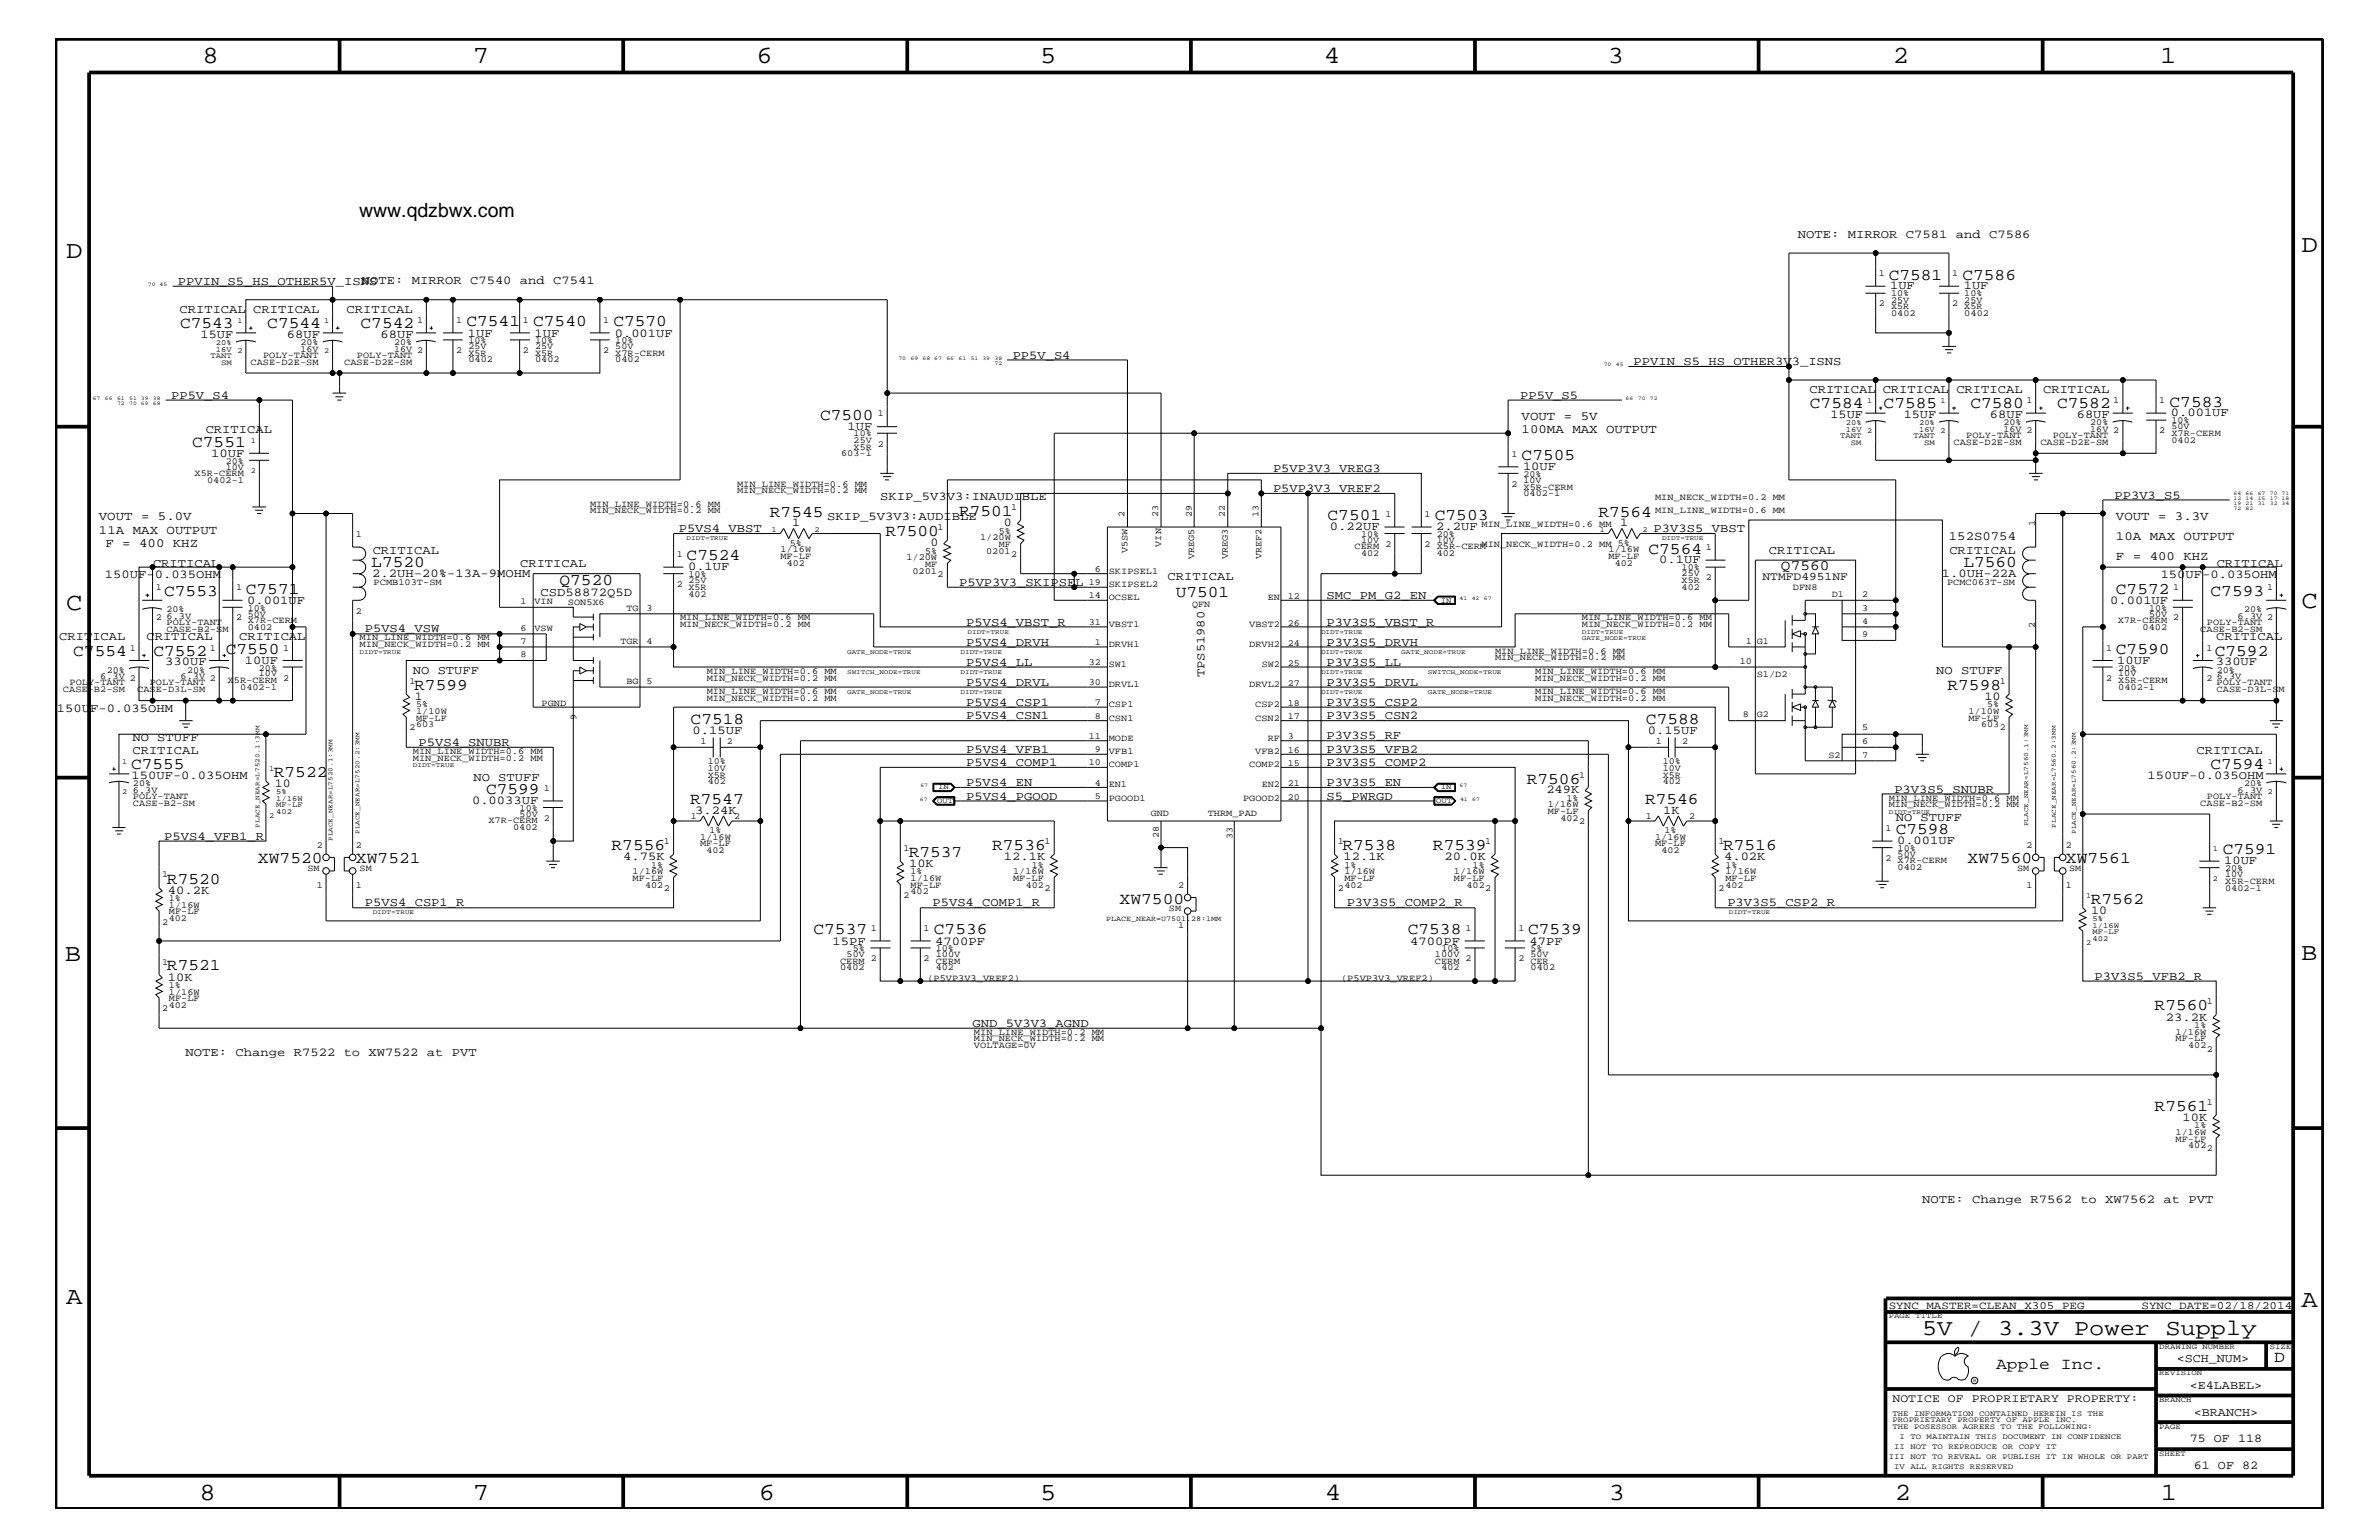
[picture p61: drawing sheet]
<svg xmlns="http://www.w3.org/2000/svg" width="432mm" height="279mm" viewBox="0 0 432 279" stroke-linecap="round" stroke-linejoin="round" font-family="sans-serif">
<defs><g id="words">
<g font-size="4.5">
<text x="36.7" y="11.5">8</text>
<text x="85.8" y="11.5">7</text>
<text x="137.3" y="11.5">6</text>
<text x="188.8" y="11.5">5</text>
<text x="240.3" y="11.5">4</text>
<text x="291.8" y="11.5">3</text>
<text x="343.6" y="11.5">2</text>
<text x="392.1" y="11.5">1</text>
<text x="12" y="46.8">D</text>
<text x="417.7" y="45.7">D</text>
<text x="12" y="110.6">C</text>
<text x="417.7" y="110.3">C</text>
<text x="11.8" y="174.3">B</text>
<text x="417.7" y="174.2">B</text>
<text x="12" y="236.7">A</text>
<text x="417.7" y="237.1">A</text>
<text x="36.2" y="272.1">8</text>
<text x="85.8" y="272.1">7</text>
<text x="137.8" y="272.1">6</text>
<text x="188.8" y="272.1">5</text>
<text x="240.5" y="272.1">4</text>
<text x="292" y="272.1">3</text>
<text x="343.9" y="272.1">2</text>
<text x="392.2" y="272.1">1</text>
</g>
<text font-size="4.1" x="348.9" y="242.3">5V / 3.3V Power Supply</text>
<text font-size="3.5" x="65.2" y="39.3">www.qdzbwx.com</text>
<g font-size="3">
<text x="342.8" y="50.7">C7581</text>
<text x="356.2" y="50.7">C7586</text>
<text x="32.7" y="59.5">C7543</text>
<text x="48.5" y="59.5">C7544</text>
<text x="65.4" y="59.5">C7542</text>
<text x="84.7" y="59.2">C7541</text>
<text x="96.8" y="59.2">C7540</text>
<text x="111.3" y="59.2">C7570</text>
<text x="148.8" y="76.2">C7500</text>
<text x="328.5" y="74.1">C7584</text>
<text x="341.9" y="74.1">C7585</text>
<text x="357.6" y="74.1">C7580</text>
<text x="373.4" y="74.1">C7582</text>
<text x="393.8" y="73.8">C7583</text>
<text x="34.9" y="81.1">C7551</text>
<text x="276.2" y="83.5">C7505</text>
<text x="139.7" y="93.8">R7545</text>
<text x="174.1" y="93.7">R7501</text>
<text x="241" y="94.3">C7501</text>
<text x="260.4" y="94.3">C7503</text>
<text x="290.1" y="93.8">R7564</text>
<text x="124.6" y="101.6">C7524</text>
<text x="160.7" y="97.3">R7500</text>
<text x="299.2" y="100.4">C7564</text>
<text x="44.6" y="107.7">C7571</text>
<text x="67.4" y="102.9">L7520</text>
<text x="101.6" y="106.2">Q7520</text>
<text x="356.4" y="102.9">L7560</text>
<text x="384" y="107.7">C7572</text>
<text x="29.8" y="108.1">C7553</text>
<text x="213.4" y="108.2">U7501</text>
<text x="401.2" y="108.1">C7593</text>
<text x="13.3" y="119">C7554</text>
<text x="27.9" y="119">C7552</text>
<text x="41" y="118.6">C7550</text>
<text x="384" y="118.6">C7590</text>
<text x="402" y="119">C7592</text>
<text x="75.2" y="125.2">R7599</text>
<text x="353.5" y="125.2">R7598</text>
<text x="125.3" y="131.3">C7518</text>
<text x="298.7" y="131.3">C7588</text>
<text x="23.8" y="139.6">C7555</text>
<text x="49.7" y="140.9">R7522</text>
<text x="277.1" y="142.2">R7506</text>
<text x="401.2" y="139.6">C7594</text>
<text x="88.2" y="144">C7599</text>
<text x="125.3" y="145.9">R7547</text>
<text x="298.6" y="145.9">R7546</text>
<text x="111" y="154.3">R7556</text>
<text x="164.9" y="155.5">R7537</text>
<text x="180.1" y="154.3">R7536</text>
<text x="243.7" y="154.3">R7538</text>
<text x="260.1" y="154.3">R7539</text>
<text x="312.8" y="154.3">R7516</text>
<text x="344.1" y="151.3">C7598</text>
<text x="403.4" y="155">C7591</text>
<text x="30.3" y="160.3">R7520</text>
<text x="46.8" y="156.7">XW7520</text>
<text x="64.6" y="156.7">XW7521</text>
<text x="357.1" y="156.7">XW7560</text>
<text x="375" y="156.7">XW7561</text>
<text x="203.2" y="163.9">XW7500</text>
<text x="379.5" y="163.9">R7562</text>
<text x="147.7" y="169.5">C7537</text>
<text x="169.5" y="169.5">C7536</text>
<text x="255.5" y="169.5">C7538</text>
<text x="277.4" y="169.5">C7539</text>
<text x="30.3" y="176.1">R7521</text>
<text x="391.1" y="183.3">R7560</text>
<text x="391.1" y="201.5">R7561</text>
<text x="362.3" y="248.4">Apple Inc.</text>
<text x="412.8" y="247.1">D</text>
</g>
<text font-size="2.6" x="323.3" y="103.5">Q7560</text>
<g font-size="2.3">
<text x="276.2" y="76.2">VOUT = 5V</text>
<text x="276.2" y="78.6">100MA MAX OUTPUT</text>
<text x="17.9" y="94.3">VOUT = 5.0V</text>
<text x="384" y="94.3">VOUT = 3.3V</text>
<text x="17.9" y="96.8">11A MAX OUTPUT</text>
<text x="19.1" y="99.3">F = 400 KHZ</text>
<text x="353.7" y="98">152S0754</text>
<text x="384" y="101.6">F = 400 KHZ</text>
<text x="384" y="98">10A MAX OUTPUT</text>
</g>
<g font-size="2.2">
<text x="326.3" y="43.1">NOTE: MIRROR C7581 and C7586</text>
<text x="32.3" y="51.7">PPVIN_S5_HS_OTHER5V_ISNS</text>
<text x="65.7" y="51.6">NOTE: MIRROR C7540 and C7541</text>
<text x="343.1" y="52.5">1UF</text>
<text x="356.4" y="52.5">1UF</text>
<text x="32.6" y="56.8">CRITICAL</text>
<text x="46" y="56.8">CRITICAL</text>
<text x="62.9" y="56.8">CRITICAL</text>
<text x="36.4" y="61.3">15UF</text>
<text x="52.1" y="61.3">68UF</text>
<text x="69.1" y="61.3">68UF</text>
<text x="84.9" y="61.1">1UF</text>
<text x="97" y="61.1">1UF</text>
<text x="111.6" y="61.1">0.001UF</text>
<text x="183.8" y="65.1">PP5V_S4</text>
<text x="296.5" y="66.2">PPVIN_S5_HS_OTHER3V3_ISNS</text>
<text x="328.4" y="71.3">CRITICAL</text>
<text x="341.7" y="71.3">CRITICAL</text>
<text x="355.1" y="71.3">CRITICAL</text>
<text x="370.8" y="71.3">CRITICAL</text>
<text x="31.1" y="72.3">PP5V_S4</text>
<text x="275.9" y="72.3">PP5V_S5</text>
<text x="332.2" y="75.8">15UF</text>
<text x="345.5" y="75.8">15UF</text>
<text x="361.2" y="75.8">68UF</text>
<text x="376.9" y="75.8">68UF</text>
<text x="394" y="75.6">0.001UF</text>
<text x="37.3" y="78.6">CRITICAL</text>
<text x="38.4" y="82.8">10UF</text>
<text x="153.8" y="78">1UF</text>
<text x="231.1" y="89.3">P5VP3V3_VREF2</text>
<text x="231.1" y="85.6">P5VP3V3_VREG3</text>
<text x="276.4" y="85.3">10UF</text>
<text x="143.8" y="95.4">1</text>
<text x="150.1" y="94.3">SKIP_5V3V3:AUDIBLE</text>
<text x="159.8" y="90.7">SKIP_5V3V3:INAUDIBLE</text>
<text x="182.2" y="95.4">0</text>
<text x="294.1" y="95.4">1</text>
<text x="383.8" y="90.5">PP3V3_S5</text>
<text x="67.6" y="100.4">CRITICAL</text>
<text x="123.2" y="96.5">P5VS4_VBST</text>
<text x="168.9" y="99.1">0</text>
<text x="241.4" y="96.2">0.22UF</text>
<text x="260.7" y="96.2">2.2UF</text>
<text x="300.1" y="96.5">P3V3S5_VBST</text>
<text x="321.1" y="100.4">CRITICAL</text>
<text x="353.8" y="100.4">CRITICAL</text>
<text x="19.1" y="104.9">150UF-0.035OHM</text>
<text x="27.8" y="102.9">CRITICAL</text>
<text x="67.6" y="104.7">2.2UH-20%-13A-9MOHM</text>
<text x="94.4" y="102.9">CRITICAL</text>
<text x="124.9" y="103.5">0.1UF</text>
<text x="174.1" y="106.3">P5VP3V3_SKIPSEL</text>
<text x="211.9" y="105.3">CRITICAL</text>
<text x="301.2" y="102.2">0.1UF</text>
<text x="352.5" y="104.7">1.0UH-22A</text>
<text x="392.2" y="104.9">150UF-0.035OHM</text>
<text x="402.3" y="102.9">CRITICAL</text>
<text x="44.9" y="109.5">0.001UF</text>
<text x="98.1" y="108.1">CSD58872Q5D</text>
<text x="175.3" y="113.6">P5VS4_VBST_R</text>
<text x="240.8" y="113.6">P3V3S5_VBST_R</text>
<text x="240.8" y="108.7">SMC_PM_G2_EN</text>
<text x="383" y="109.5">0.001UF</text>
<text x="10.8" y="116.2">CRITICAL</text>
<text x="26.6" y="116.2">CRITICAL</text>
<text x="43.4" y="116.2">CRITICAL</text>
<text x="66.2" y="114.8">P5VS4_VSW</text>
<text x="175.3" y="117.2">P5VS4_DRVH</text>
<text x="240.8" y="117.2">P3V3S5_DRVH</text>
<text x="402.3" y="116.2">CRITICAL</text>
<text x="30" y="120.7">330UF</text>
<text x="44.5" y="120.4">10UF</text>
<text x="74.9" y="122.3">NO STUFF</text>
<text x="175.3" y="124.4">P5VS4_DRVL</text>
<text x="175.3" y="120.8">P5VS4_LL</text>
<text x="218.6" y="122.9" transform="rotate(-90 218.6 122.9)">TPS51980</text>
<text x="240.8" y="124.4">P3V3S5_DRVL</text>
<text x="240.8" y="120.8">P3V3S5_LL</text>
<text x="351.5" y="122.3">NO STUFF</text>
<text x="384.3" y="120.4">10UF</text>
<text x="402.2" y="120.7">330UF</text>
<text x="10.3" y="129.1">150UF-0.035OHM</text>
<text x="75.3" y="127">1</text>
<text x="175.3" y="128">P5VS4_CSP1</text>
<text x="175.3" y="130.5">P5VS4_CSN1</text>
<text x="240.8" y="130.5">P3V3S5_CSN2</text>
<text x="240.8" y="128">P3V3S5_CSP2</text>
<text x="360.2" y="127">10</text>
<text x="24" y="134.4">NO STUFF</text>
<text x="24" y="136.8">CRITICAL</text>
<text x="75.9" y="135.3">P5VS4_SNUBR</text>
<text x="125.7" y="133.2">0.15UF</text>
<text x="175.3" y="136.6">P5VS4_VFB1</text>
<text x="240.8" y="136.6">P3V3S5_VFB2</text>
<text x="240.8" y="134.1">P3V3S5_RF</text>
<text x="299.1" y="133.2">0.15UF</text>
<text x="398.7" y="136.8">CRITICAL</text>
<text x="23.9" y="141.3">150UF-0.035OHM</text>
<text x="49.9" y="142.8">10</text>
<text x="85.9" y="141.7">NO STUFF</text>
<text x="175.3" y="142.6">P5VS4_EN</text>
<text x="175.3" y="139">P5VS4_COMP1</text>
<text x="240.8" y="139">P3V3S5_COMP2</text>
<text x="240.8" y="142.6">P3V3S5_EN</text>
<text x="280.7" y="144">249K</text>
<text x="343.8" y="143.9">P3V3S5_SNUBR</text>
<text x="389.8" y="141.3">150UF-0.035OHM</text>
<text x="85.7" y="145.9">0.0033UF</text>
<text x="126.2" y="147.6">3.24K</text>
<text x="175.3" y="145.1">P5VS4_PGOOD</text>
<text x="240.8" y="145.1">S5_PWRGD</text>
<text x="301.9" y="147.6">1K</text>
<text x="344.1" y="149">NO STUFF</text>
<text x="29.8" y="152.3">P5VS4_VFB1_R</text>
<text x="344.3" y="153.2">0.001UF</text>
<text x="113.1" y="156.1">4.75K</text>
<text x="165" y="157.3">10K</text>
<text x="182.2" y="156.1">12.1K</text>
<text x="243.8" y="156.1">12.1K</text>
<text x="262.2" y="156.1">20.0K</text>
<text x="312.9" y="156.1">4.02K</text>
<text x="403.7" y="156.8">10UF</text>
<text x="30.5" y="162.2">40.2K</text>
<text x="66.2" y="164.5">P5VS4_CSP1_R</text>
<text x="169.2" y="164.5">P5VS4_COMP1_R</text>
<text x="244.4" y="164.5">P3V3S5_COMP2_R</text>
<text x="313.5" y="164.5">P3V3S5_CSP2_R</text>
<text x="379.6" y="165.8">10</text>
<text x="151.1" y="171.4">15PF</text>
<text x="169.8" y="171.4">4700PF</text>
<text x="255.9" y="171.4">4700PF</text>
<text x="277.6" y="171.4">47PF</text>
<text x="30.5" y="177.9">10K</text>
<text x="380.2" y="177.7">P3V3S5_VFB2_R</text>
<text x="393.1" y="185.2">23.2K</text>
<text x="33.7" y="191.6">NOTE: Change R7522 to XW7522 at PVT</text>
<text x="176.5" y="186.3">GND_5V3V3_AGND</text>
<text x="396.2" y="203.4">10K</text>
<text x="348.9" y="218.3">NOTE: Change R7562 to XW7562 at PVT</text>
<text x="395.1" y="247.1">&lt;SCH_NUM&gt;</text>
<text x="397.5" y="252">&lt;E4LABEL&gt;</text>
<text x="398.2" y="256.8">&lt;BRANCH&gt;</text>
<text x="397.5" y="261.6">75 OF 118</text>
<text x="398.2" y="266.6">61 OF 82</text>
</g>
<g font-size="2.1">
<text x="319.9" y="105.3">NTMFD4951NF</text>
<text x="343.5" y="254.4">NOTICE OF PROPRIETARY PROPERTY:</text>
</g>
<g font-size="2">
<text x="342.8" y="237.4">SYNC_MASTER=CLEAN_X305_PEG</text>
<text x="388.7" y="237.4">SYNC_DATE=02/18/2014</text>
</g>
<g font-size="1.7">
<text x="341" y="50.2">1</text>
<text x="343.2" y="53.8">10%</text>
<text x="354.3" y="50.2">1</text>
<text x="356.5" y="53.8">10%</text>
<text x="75.7" y="58.6">1</text>
<text x="82.8" y="58.6">1</text>
<text x="94.9" y="58.6">1</text>
<text x="109.5" y="58.6">1</text>
<text x="341" y="55.6">2</text>
<text x="343.2" y="57.3">0402</text>
<text x="343.2" y="54.9">25V</text>
<text x="343.2" y="56.1">X5R</text>
<text x="354.3" y="55.6">2</text>
<text x="356.5" y="56.1">X5R</text>
<text x="356.5" y="54.9">25V</text>
<text x="356.5" y="57.3">0402</text>
<text x="47.8" y="64.9">POLY-TANT</text>
<text x="54.5" y="63.9">16V</text>
<text x="54.5" y="62.6">20%</text>
<text x="64.8" y="64.9">POLY-TANT</text>
<text x="71.5" y="62.6">20%</text>
<text x="71.5" y="63.9">16V 2</text>
<text x="82.8" y="64">2</text>
<text x="85" y="64.5">X5R</text>
<text x="85" y="62.3">10%</text>
<text x="85" y="63.4">25V</text>
<text x="85" y="65.7">0402</text>
<text x="94.9" y="64">2</text>
<text x="97.1" y="63.4">25V</text>
<text x="97.1" y="64.5">X5R</text>
<text x="97.1" y="62.3">10%</text>
<text x="97.1" y="65.7">0402</text>
<text x="109.5" y="64">2</text>
<text x="111.7" y="65.7">0402</text>
<text x="111.7" y="64.5">X7R-CERM</text>
<text x="111.7" y="63.4">50V</text>
<text x="111.7" y="62.3">10%</text>
<text x="45.5" y="66.2">CASE-D2E-SM</text>
<text x="62.5" y="66.2">CASE-D2E-SM</text>
<text x="159.3" y="75.6">1</text>
<text x="363.6" y="77.2">20%</text>
<text x="367.8" y="73.2">1</text>
<text x="379.4" y="77.2">20%</text>
<text x="383.5" y="73.2">1</text>
<text x="391.9" y="73.2">1</text>
<text x="394.1" y="76.8">10%</text>
<text x="394.1" y="77.9">50V</text>
<text x="152.7" y="82.7">603-1</text>
<text x="154.9" y="81.6">X5R</text>
<text x="154.9" y="79.2">10%</text>
<text x="154.9" y="80.3">25V</text>
<text x="159.3" y="81.1">2</text>
<text x="274.3" y="82.8">1</text>
<text x="354.6" y="80.7">CASE-D2E-SM</text>
<text x="356.9" y="79.4">POLY-TANT</text>
<text x="363.6" y="78.3">16V 2</text>
<text x="370.3" y="80.7">CASE-D2E-SM</text>
<text x="372.6" y="79.4">POLY-TANT</text>
<text x="379.4" y="78.3">16V 2</text>
<text x="391.9" y="78.6">2</text>
<text x="394.1" y="79.1">X7R-CERM</text>
<text x="394.1" y="80.3">0402</text>
<text x="35.3" y="86.4">X5R-CERM</text>
<text x="37.6" y="87.6">0402-1</text>
<text x="41" y="84.1">20%</text>
<text x="41" y="85.2">10V</text>
<text x="133.8" y="88.3">MIN_LINE_WIDTH=0.6 MM</text>
<text x="133.8" y="89.5">MIN_NECK_WIDTH=0.2 MM</text>
<text x="274.3" y="88.3">2</text>
<text x="276.5" y="87.6">10V</text>
<text x="276.5" y="86.5">20%</text>
<text x="276.5" y="88.8">X5R-CERM</text>
<text x="107.1" y="93.2">MIN_NECK_WIDTH=0.2 MM</text>
<text x="107.1" y="92">MIN_LINE_WIDTH=0.6 MM</text>
<text x="183.6" y="92.6">1</text>
<text x="204.1" y="93.8" transform="rotate(-90 204.1 93.8)">2</text>
<text x="210.2" y="93.8" transform="rotate(-90 210.2 93.8)">23</text>
<text x="216.3" y="93.8" transform="rotate(-90 216.3 93.8)">29</text>
<text x="222.3" y="93.8" transform="rotate(-90 222.3 93.8)">22</text>
<text x="228.4" y="93.8" transform="rotate(-90 228.4 93.8)">13</text>
<text x="251.5" y="93.8">1</text>
<text x="258.6" y="93.8">1</text>
<text x="268.9" y="95.6">MIN_LINE_WIDTH=0.6 MM</text>
<text x="276.5" y="90">0402-1</text>
<text x="300.4" y="90.7">MIN_NECK_WIDTH=0.2 MM</text>
<text x="300.4" y="93.2">MIN_LINE_WIDTH=0.6 MM</text>
<text x="369.3" y="95.4" transform="rotate(-90 369.3 95.4)">1</text>
<text x="64.6" y="97.4">1</text>
<text x="122.9" y="101">1</text>
<text x="141.6" y="101.4">MF-LF</text>
<text x="141.6" y="100.2">1/16W</text>
<text x="143.3" y="99">5%</text>
<text x="164.5" y="101.6">1/20W</text>
<text x="167.9" y="100.4">5%</text>
<text x="170.2" y="96.2">1</text>
<text x="177.9" y="98">1/20W</text>
<text x="179" y="100.4">0201</text>
<text x="181.3" y="99.3">MF</text>
<text x="181.3" y="96.8">5%</text>
<text x="183.6" y="101">2</text>
<text x="204.6" y="100.4" transform="rotate(-90 204.6 100.4)">V5SW</text>
<text x="210.7" y="99.2" transform="rotate(-90 210.7 99.2)">VIN</text>
<text x="216.7" y="101.5" transform="rotate(-90 216.7 101.5)">VREG5</text>
<text x="222.8" y="101.5" transform="rotate(-90 222.8 101.5)">VREG3</text>
<text x="228.9" y="101.5" transform="rotate(-90 228.9 101.5)">VREF2</text>
<text x="245.9" y="99.7">CERM 2</text>
<text x="247.1" y="98.5">10V</text>
<text x="247.1" y="97.4">10%</text>
<text x="247.1" y="101">402</text>
<text x="258.6" y="99.3">2 X5R-CERM</text>
<text x="260.8" y="97.4">20%</text>
<text x="260.8" y="98.5">10V</text>
<text x="260.8" y="101">402</text>
<text x="268.9" y="99.3">MIN_NECK_WIDTH=0.2 MM 5%</text>
<text x="291.9" y="100.2">1/16W</text>
<text x="291.9" y="101.4">MF-LF</text>
<text x="309.6" y="99.9">1</text>
<text x="28.3" y="107.1">1</text>
<text x="42.8" y="107.1">1</text>
<text x="67.8" y="106.1">PCMB103T-SM</text>
<text x="122.9" y="106.5">2 X5R</text>
<text x="125" y="105.8">25V</text>
<text x="125" y="104.7">10%</text>
<text x="142.8" y="102.6">402</text>
<text x="165.6" y="104.1">0201</text>
<text x="167.9" y="102.9">MF</text>
<text x="170.2" y="104.7">2</text>
<text x="197.6" y="106.1">19</text>
<text x="198.7" y="103.7">6</text>
<text x="201.3" y="104.1">SKIPSEL1</text>
<text x="201.3" y="106.5">SKIPSEL2</text>
<text x="293.1" y="102.6">402</text>
<text x="305.2" y="103.5">10%</text>
<text x="305.2" y="105.8">X5R</text>
<text x="305.2" y="104.6">25V</text>
<text x="305.2" y="107">402</text>
<text x="309.6" y="105.3">2</text>
<text x="325.4" y="107.1">DFN8</text>
<text x="353.4" y="106.1">PCMC063T-SM</text>
<text x="394.5" y="107.1">1</text>
<text x="411.5" y="107.1">1</text>
<text x="28.3" y="112.6">2</text>
<text x="30.2" y="111.1">20%</text>
<text x="30.2" y="112.3">6.3V</text>
<text x="30.2" y="113.4">POLY-TANT</text>
<text x="42.8" y="112.6">2</text>
<text x="45" y="113.1">X7R-CERM</text>
<text x="45" y="111.9">50V</text>
<text x="45" y="110.8">10%</text>
<text x="64.6" y="111.4">2</text>
<text x="94.5" y="109.5">1</text>
<text x="97" y="109.5">VIN</text>
<text x="103.1" y="109.8">SON5X6</text>
<text x="113.7" y="110.8">TG</text>
<text x="117.3" y="110.8">3</text>
<text x="123.4" y="112.6">MIN_LINE_WIDTH=0.6 MM</text>
<text x="123.4" y="113.7">MIN_NECK_WIDTH=0.2 MM</text>
<text x="125" y="108.2">402</text>
<text x="197.6" y="113.4">31</text>
<text x="197.6" y="108.6">14</text>
<text x="201.3" y="108.9">OCSEL</text>
<text x="201.3" y="113.7">VBST1</text>
<text x="216.4" y="110.2">QFN</text>
<text x="226.7" y="113.7">VBST2</text>
<text x="230.1" y="108.9">EN</text>
<text x="233.8" y="113.6">26</text>
<text x="233.8" y="108.7">12</text>
<text x="287.1" y="112.6">MIN_LINE_WIDTH=0.6 MM</text>
<text x="287.1" y="113.7">MIN_NECK_WIDTH=0.2 MM</text>
<text x="332.5" y="108.3">D1</text>
<text x="338" y="113.1">4</text>
<text x="338" y="110.8">3</text>
<text x="338" y="108.3">2</text>
<text x="369.3" y="113.9" transform="rotate(-90 369.3 113.9)">2</text>
<text x="384.4" y="113.1">X7R-CERM</text>
<text x="390.1" y="110.8">10%</text>
<text x="390.1" y="111.9">50V</text>
<text x="394.5" y="112.6">2</text>
<text x="400.6" y="113.4">POLY-TANT</text>
<text x="406.1" y="112.3">6.3V 2</text>
<text x="407.3" y="111.1">20%</text>
<text x="23.5" y="118.1">1</text>
<text x="30.2" y="114.7">CASE-B2-SM</text>
<text x="38.1" y="118.1">1</text>
<text x="45" y="114.2">0402</text>
<text x="51.4" y="118.1">1</text>
<text x="65.3" y="116.2">MIN_LINE_WIDTH=0.6 MM</text>
<text x="65.3" y="117.4">MIN_NECK_WIDTH=0.2 MM</text>
<text x="94.5" y="119.2">8</text>
<text x="94.5" y="116.8">7</text>
<text x="94.5" y="114.4">6</text>
<text x="97" y="114.4">VSW</text>
<text x="112.6" y="116.8">TGR</text>
<text x="117.3" y="116.8">4</text>
<text x="198.7" y="117">1</text>
<text x="201.3" y="117.4">DRVH1</text>
<text x="226.7" y="117.4">DRVH2</text>
<text x="233.8" y="117.2">24</text>
<text x="271.4" y="119.8">MIN_NECK_WIDTH=0.2 MM</text>
<text x="271.4" y="118.6">MIN_LINE_WIDTH=0.6 MM</text>
<text x="316.9" y="116.8">1</text>
<text x="318.9" y="116.8">G1</text>
<text x="338" y="115.6">9</text>
<text x="382.3" y="118.1">1</text>
<text x="388.9" y="114.2">0402</text>
<text x="399.4" y="114.7">CASE-B2-SM</text>
<text x="400.5" y="118.1">1</text>
<text x="11.4" y="125.5">CASE-B2-SM</text>
<text x="12.6" y="124.3">POLY-TANT</text>
<text x="18.2" y="123.2">6.3V 2</text>
<text x="19.4" y="122">20%</text>
<text x="24.9" y="125.5">CASE-D3L-SM</text>
<text x="27.2" y="124.3">POLY-TANT</text>
<text x="32.8" y="123.2">6.3V 2</text>
<text x="34" y="122">20%</text>
<text x="41.3" y="124">X5R-CERM</text>
<text x="43.6" y="125.2">0402-1</text>
<text x="47" y="122.7">10V</text>
<text x="47" y="121.7">20%</text>
<text x="51.4" y="123.5">2</text>
<text x="74.3" y="124.1">1</text>
<text x="113.7" y="124.1">BG</text>
<text x="117.3" y="124.1">5</text>
<text x="128.3" y="123.5">MIN_NECK_WIDTH=0.2 MM</text>
<text x="128.3" y="122.3">MIN_LINE_WIDTH=0.6 MM</text>
<text x="128.3" y="125.9">MIN_LINE_WIDTH=0.6 MM</text>
<text x="197.6" y="120.7">32</text>
<text x="197.6" y="124.3">30</text>
<text x="201.3" y="121">SW1</text>
<text x="201.3" y="124.7">DRVL1</text>
<text x="226.7" y="124.7">DRVL2</text>
<text x="229" y="121">SW2</text>
<text x="233.8" y="120.8">25</text>
<text x="233.8" y="124.4">27</text>
<text x="278.6" y="123.5">MIN_NECK_WIDTH=0.2 MM</text>
<text x="278.6" y="122.3">MIN_LINE_WIDTH=0.6 MM</text>
<text x="278.6" y="125.9">MIN_LINE_WIDTH=0.6 MM</text>
<text x="315.8" y="120.4">10</text>
<text x="318.9" y="122.9">S1/D2</text>
<text x="363" y="124.1">1</text>
<text x="382.3" y="123.5">2</text>
<text x="384.5" y="122.7">10V</text>
<text x="384.5" y="121.7">20%</text>
<text x="384.5" y="124">X5R-CERM</text>
<text x="384.5" y="125.2">0402-1</text>
<text x="400.5" y="123.5">2</text>
<text x="402.3" y="124.3">POLY-TANT</text>
<text x="402.3" y="125.5">CASE-D3L-SM</text>
<text x="402.3" y="123.2">6.3V</text>
<text x="402.3" y="122">20%</text>
<text x="75.5" y="129.6">1/10W</text>
<text x="75.5" y="130.8">MF-LF</text>
<text x="75.5" y="128.3">5%</text>
<text x="75.5" y="131.9">603</text>
<text x="98.3" y="128">PGND</text>
<text x="104.6" y="130.7" transform="rotate(-90 104.6 130.7)">9</text>
<text x="128.3" y="127.1">MIN_NECK_WIDTH=0.2 MM</text>
<text x="198.7" y="128">7</text>
<text x="198.7" y="130.4">8</text>
<text x="201.3" y="130.8">CSN1</text>
<text x="201.3" y="128.3">CSP1</text>
<text x="227.8" y="128.3">CSP2</text>
<text x="227.8" y="130.8">CSN2</text>
<text x="233.8" y="128">18</text>
<text x="233.8" y="130.5">17</text>
<text x="278.6" y="127.1">MIN_NECK_WIDTH=0.2 MM</text>
<text x="316.3" y="130.2">8</text>
<text x="318.9" y="130.2">G2</text>
<text x="357.3" y="129.6">1/10W</text>
<text x="357.3" y="130.8">MF-LF</text>
<text x="359.6" y="131.9">603</text>
<text x="360.7" y="128.3">5%</text>
<text x="74.3" y="132.5">2</text>
<text x="74.9" y="136.8">MIN_LINE_WIDTH=0.6 MM</text>
<text x="127.2" y="135">1</text>
<text x="131.9" y="135">2</text>
<text x="197.6" y="134.1">11</text>
<text x="198.7" y="136.4">9</text>
<text x="201.3" y="136.8">VFB1</text>
<text x="201.3" y="134.4">MODE</text>
<text x="227.8" y="136.8">VFB2</text>
<text x="230.1" y="134.4">RF</text>
<text x="233.8" y="136.6">16</text>
<text x="233.8" y="134.1">3</text>
<text x="300.6" y="135">1</text>
<text x="305.3" y="135">2</text>
<text x="331.9" y="137.4">S2</text>
<text x="338" y="137.4">7</text>
<text x="338" y="135">6</text>
<text x="338" y="132.5">5</text>
<text x="363" y="132.5">2</text>
<text x="24.1" y="143.9">6.3V</text>
<text x="24.1" y="142.6">20%</text>
<text x="74.9" y="138">MIN_NECK_WIDTH=0.2 MM</text>
<text x="98.7" y="143.5">1</text>
<text x="128.5" y="138.6">10%</text>
<text x="128.5" y="139.8">10V</text>
<text x="128.5" y="141.1">X5R</text>
<text x="128.5" y="142.3">402</text>
<text x="197.6" y="138.9">10</text>
<text x="198.7" y="142.5">4</text>
<text x="201.3" y="142.9">EN1</text>
<text x="201.3" y="139.2">COMP1</text>
<text x="226.7" y="139.2">COMP2</text>
<text x="229" y="142.9">EN2</text>
<text x="233.8" y="142.6">21</text>
<text x="233.8" y="139">15</text>
<text x="286.6" y="141.1">1</text>
<text x="301.8" y="139.8">10V</text>
<text x="301.8" y="138.6">10%</text>
<text x="301.8" y="141.1">X5R</text>
<text x="301.8" y="142.3">402</text>
<text x="406.1" y="143.9">6.3V</text>
<text x="407.3" y="142.6">20%</text>
<text x="24.1" y="146.2">CASE-B2-SM</text>
<text x="24.1" y="144.9">POLY-TANT</text>
<text x="88.6" y="149.4">X7R-CERM</text>
<text x="94.3" y="148.2">50V</text>
<text x="94.3" y="147.1">10%</text>
<text x="98.7" y="149">2</text>
<text x="125.4" y="148.5">1</text>
<text x="133.3" y="148.5">2</text>
<text x="198.7" y="144.9">5</text>
<text x="201.3" y="145.3">PGOOD1</text>
<text x="208.9" y="148.1">GND</text>
<text x="219.2" y="148.1">THRM_PAD</text>
<text x="225.6" y="145.3">PGOOD2</text>
<text x="233.8" y="145.1">20</text>
<text x="280.9" y="146.5">1/16W</text>
<text x="280.9" y="147.7">MF-LF</text>
<text x="283.2" y="149">402</text>
<text x="284.3" y="145.3">1%</text>
<text x="286.6" y="149.5">2</text>
<text x="298.7" y="148.5">1</text>
<text x="306.6" y="148.5">2</text>
<text x="342.8" y="145.3">MIN_LINE_WIDTH=0.6 MM</text>
<text x="342.8" y="146.5">MIN_NECK_WIDTH=0.2 MM</text>
<text x="399.4" y="146.2">CASE-B2-SM</text>
<text x="400.6" y="144.9">POLY-TANT</text>
<text x="57.5" y="153.8">2</text>
<text x="64.6" y="153.8">2</text>
<text x="93.1" y="150.7">0402</text>
<text x="120.5" y="153.2">1</text>
<text x="127.1" y="153.5">MF-LF</text>
<text x="127.1" y="152.3">1/16W</text>
<text x="128.2" y="154.7">402</text>
<text x="128.8" y="151.1">1%</text>
<text x="164" y="154.4">1</text>
<text x="189.6" y="153.2">1</text>
<text x="210.3" y="152.1" transform="rotate(-90 210.3 152.1)">28</text>
<text x="223.7" y="152.3" transform="rotate(-90 223.7 152.3)">33</text>
<text x="242.8" y="153.2">1</text>
<text x="269.6" y="153.2">1</text>
<text x="300.4" y="153.5">MF-LF</text>
<text x="300.4" y="152.3">1/16W</text>
<text x="301.5" y="154.7">402</text>
<text x="302.1" y="151.1">1%</text>
<text x="311.9" y="153.2">1</text>
<text x="342.2" y="150.7">1</text>
<text x="344.4" y="154.4">10%</text>
<text x="344.4" y="155.5">50V</text>
<text x="367.8" y="153.8">2</text>
<text x="375" y="153.8">2</text>
<text x="29.5" y="159.2">1</text>
<text x="55.8" y="158">SM</text>
<text x="57.5" y="161.1">1</text>
<text x="64.6" y="161.1">1</text>
<text x="65.3" y="158">SM</text>
<text x="114.8" y="158.6">1/16W</text>
<text x="114.8" y="159.9">MF-LF</text>
<text x="117.1" y="161.1">402</text>
<text x="118.2" y="157.4">1%</text>
<text x="120.5" y="161.7">2</text>
<text x="165.3" y="161.1">MF-LF</text>
<text x="165.3" y="159.9">1/16W</text>
<text x="165.3" y="158.6">1%</text>
<text x="183.9" y="158.6">1/16W</text>
<text x="183.9" y="159.9">MF-LF</text>
<text x="186.2" y="161.1">402</text>
<text x="187.3" y="157.4">1%</text>
<text x="189.6" y="161.7">2</text>
<text x="213.9" y="161.1">2</text>
<text x="242.8" y="161.7">2</text>
<text x="244" y="159.9">MF-LF</text>
<text x="244" y="158.6">1/16W</text>
<text x="244" y="161.1">402</text>
<text x="244" y="157.4">1%</text>
<text x="263.9" y="158.6">1/16W</text>
<text x="263.9" y="159.9">MF-LF</text>
<text x="266.2" y="161.1">402</text>
<text x="267.3" y="157.4">1%</text>
<text x="269.6" y="161.7">2</text>
<text x="311.9" y="161.7">2</text>
<text x="313.2" y="159.9">MF-LF</text>
<text x="313.2" y="158.6">1/16W</text>
<text x="313.2" y="161.1">402</text>
<text x="313.2" y="157.4">1%</text>
<text x="342.2" y="156.2">2 X7R-CERM</text>
<text x="344.4" y="157.9">0402</text>
<text x="366.1" y="158">SM</text>
<text x="367.8" y="161.1">1</text>
<text x="375" y="161.1">1</text>
<text x="375.6" y="158">SM</text>
<text x="403.9" y="158">20%</text>
<text x="403.9" y="159.1">10V</text>
<text x="403.9" y="160.3">X5R-CERM</text>
<text x="403.9" y="161.6">0402-1</text>
<text x="29.5" y="167.8">2</text>
<text x="30.6" y="164.7">1/16W</text>
<text x="30.6" y="165.9">MF-LF</text>
<text x="30.6" y="163.5">1%</text>
<text x="30.6" y="167.1">402</text>
<text x="164" y="162.8">2</text>
<text x="165.3" y="162.2">402</text>
<text x="212.2" y="165.3">SM</text>
<text x="153.7" y="173.7">50V</text>
<text x="154.8" y="172.6">5%</text>
<text x="158.1" y="168.9">1</text>
<text x="167.6" y="168.9">1</text>
<text x="169.8" y="173.7">100V</text>
<text x="169.8" y="172.6">10%</text>
<text x="213.9" y="168.3">1</text>
<text x="260.4" y="173.7">100V</text>
<text x="261.6" y="172.6">10%</text>
<text x="266" y="168.9">1</text>
<text x="275.6" y="168.9">1</text>
<text x="277.8" y="172.6">5%</text>
<text x="277.8" y="173.7">50V</text>
<text x="29.5" y="175">1</text>
<text x="30.6" y="179.3">1%</text>
<text x="152.5" y="176.1">0402</text>
<text x="152.5" y="174.9">CERM</text>
<text x="158.1" y="174.4">2</text>
<text x="167.6" y="174.4">2</text>
<text x="168.3" y="178">(P5VP3V3_VREF2)</text>
<text x="169.8" y="174.9">CERM</text>
<text x="169.8" y="176.1">402</text>
<text x="243.4" y="178">(P5VP3V3_VREF2)</text>
<text x="260.4" y="174.9">CERM</text>
<text x="261.6" y="176.1">402</text>
<text x="266" y="174.4">2</text>
<text x="275.6" y="174.4">2</text>
<text x="277.8" y="174.9">CER</text>
<text x="277.8" y="176.1">0402</text>
<text x="29.5" y="183.5">2</text>
<text x="30.6" y="180.5">1/16W</text>
<text x="30.6" y="181.6">MF-LF</text>
<text x="30.6" y="182.9">402</text>
<text x="400.6" y="182.2">1</text>
<text x="176.8" y="190.2">VOLTAGE=0V</text>
<text x="176.8" y="188.9">MIN_NECK_WIDTH=0.2 MM</text>
<text x="176.8" y="187.7">MIN_LINE_WIDTH=0.2 MM</text>
<text x="394.9" y="188.9">MF-LF</text>
<text x="394.9" y="187.7">1/16W</text>
<text x="397.2" y="190.2">402</text>
<text x="398.3" y="186.5">1%</text>
<text x="400.6" y="190.8">2</text>
<text x="400.6" y="200.4">1</text>
<text x="394.9" y="205.9">1/16W</text>
<text x="394.9" y="207.1">MF-LF</text>
<text x="397.2" y="208.3">402</text>
<text x="398.3" y="204.7">1%</text>
<text x="400.6" y="208.9">2</text>
</g>
<g font-size="1.4">
<text x="43.1" y="58.6">1</text>
<text x="58.8" y="58.6">1</text>
<text x="38.2" y="64.9">TANT</text>
<text x="39.2" y="63.9">16V 2</text>
<text x="39.2" y="62.6">20%</text>
<text x="58.8" y="64">2</text>
<text x="40.1" y="66.2">SM</text>
<text x="335" y="77.2">20%</text>
<text x="338.9" y="73.2">1</text>
<text x="348.3" y="77.2">20%</text>
<text x="352.2" y="73.2">1</text>
<text x="45.6" y="80.5">1</text>
<text x="334" y="79.4">TANT</text>
<text x="335" y="78.3">16V 2</text>
<text x="336" y="80.7">SM</text>
<text x="347.3" y="79.4">TANT</text>
<text x="348.3" y="78.3">16V 2</text>
<text x="349.3" y="80.7">SM</text>
<text x="45.6" y="85.9">2</text>
<text x="140" y="96.5">1</text>
<text x="147.8" y="96.5">2</text>
<text x="290.4" y="96.5">1</text>
<text x="298.1" y="96.5">2</text>
<text x="261.5" y="109.3">IN</text>
<text x="22.2" y="138.6">1</text>
<text x="48.9" y="139.8">1</text>
<text x="170.3" y="143.2">IN</text>
<text x="261.5" y="143.2">IN</text>
<text x="411.7" y="138.6">1</text>
<text x="22.2" y="144">2</text>
<text x="48.9" y="148.4">2</text>
<text x="50.1" y="146.5">MF-LF</text>
<text x="50.1" y="145.3">1/16W</text>
<text x="50.1" y="147.7">402</text>
<text x="50.1" y="144">5%</text>
<text x="170.1" y="145.7">OUT</text>
<text x="260.7" y="145.7">OUT</text>
<text x="411.7" y="144">2</text>
<text x="401.7" y="154.4">1</text>
<text x="401.7" y="159.9">2</text>
<text x="200.7" y="167.1">PLACE_NEAR=U7501.28:1MM</text>
<text x="378.6" y="162.8">1</text>
<text x="379.8" y="167.1">5%</text>
<text x="378.6" y="171.4">2</text>
<text x="379.8" y="169.5">MF-LF</text>
<text x="379.8" y="168.3">1/16W</text>
<text x="379.8" y="170.7">402</text>
<text x="342.8" y="239.2">PAGE TITLE</text>
<text x="391.9" y="244.7">DRAWING NUMBER</text>
<text x="412" y="244.7">SIZE</text>
<text x="391.9" y="249.5">REVISION</text>
<text x="343.5" y="256.8">THE INFORMATION CONTAINED HEREIN IS THE</text>
<text x="391.9" y="254.4">BRANCH</text>
<text x="343.5" y="258">PROPRIETARY PROPERTY OF APPLE INC.</text>
<text x="343.5" y="259.3">THE POSESSOR AGREES TO THE FOLLOWING:</text>
<text x="343.8" y="262.9">II NOT TO REPRODUCE OR COPY IT</text>
<text x="344.8" y="261.1">I TO MAINTAIN THIS DOCUMENT IN CONFIDENCE</text>
<text x="391.9" y="259.3">PAGE</text>
<text x="342.8" y="264.7">III NOT TO REVEAL OR PUBLISH IT IN WHOLE OR PART</text>
<text x="343.8" y="266.6">IV ALL RIGHTS RESERVED</text>
<text x="391.9" y="264.1">SHEET</text>
</g>
<g font-size="1.2">
<text x="124.6" y="98">DIDT=TRUE</text>
<text x="301.7" y="98">DIDT=TRUE</text>
<text x="65.3" y="118.6">DIDT=TRUE</text>
<text x="153.8" y="118.6">GATE_NODE=TRUE</text>
<text x="174.3" y="118.6">DIDT=TRUE</text>
<text x="175.6" y="115">DIDT=TRUE</text>
<text x="239.8" y="118.6">DIDT=TRUE</text>
<text x="239.8" y="115">DIDT=TRUE</text>
<text x="254.3" y="118.6">GATE_NODE=TRUE</text>
<text x="287.1" y="116.2">GATE_NODE=TRUE</text>
<text x="287.1" y="115">DIDT=TRUE</text>
<text x="153.8" y="125.9">GATE_NODE=TRUE</text>
<text x="153.8" y="122.3">SWITCH_NODE=TRUE</text>
<text x="174.3" y="122.3">DIDT=TRUE</text>
<text x="174.3" y="125.9">DIDT=TRUE</text>
<text x="239.8" y="122.3">DIDT=TRUE</text>
<text x="239.8" y="125.9">DIDT=TRUE</text>
<text x="259.2" y="125.9">GATE_NODE=TRUE</text>
<text x="259.2" y="122.3">SWITCH_NODE=TRUE</text>
<text x="74.9" y="139.2">DIDT=TRUE</text>
<text x="342.8" y="147.7">DIDT=TRUE</text>
<text x="368.1" y="149.9" transform="rotate(-90 368.1 149.9)">PLACE_NEAR=L7560.1:3MM</text>
<text x="47.1" y="150.1" transform="rotate(-90 47.1 150.1)">PLACE_NEAR=L7520.1:3MM</text>
<text x="60.4" y="152.6" transform="rotate(-90 60.4 152.6)">PLACE_NEAR=L7520.1:3MM</text>
<text x="65.3" y="151.3" transform="rotate(-90 65.3 151.3)">PLACE_NEAR=L7520.2:3MM</text>
<text x="373.1" y="150.1" transform="rotate(-90 373.1 150.1)">PLACE_NEAR=L7560.2:3MM</text>
<text x="376.8" y="151.3" transform="rotate(-90 376.8 151.3)">PLACE_NEAR=L7560.2:3MM</text>
<text x="67.6" y="165.9">DIDT=TRUE</text>
<text x="313.8" y="165.9">DIDT=TRUE</text>
</g>
<g font-size="1">
<text x="26.8" y="51.9">70 45</text>
<text x="163.1" y="65.3">70</text>
<text x="165.3" y="65.3">69</text>
<text x="167.5" y="65.3">68 67</text>
<text x="171.8" y="65.3">66</text>
<text x="174" y="65.3">61</text>
<text x="176.2" y="65.3">51 39</text>
<text x="180.5" y="65.3">38</text>
<text x="180.5" y="66.2">72</text>
<text x="291.1" y="66.5">70</text>
<text x="293.3" y="66.5">45</text>
<text x="16.8" y="72.6">67</text>
<text x="19" y="72.6">66</text>
<text x="21.2" y="72.6">61</text>
<text x="21.2" y="73.4">72</text>
<text x="23.4" y="72.6">51 39</text>
<text x="23.4" y="73.4">70 69</text>
<text x="27.8" y="72.6">38</text>
<text x="27.8" y="73.4">68</text>
<text x="295.1" y="72.6">66</text>
<text x="297.3" y="72.6">70</text>
<text x="299.5" y="72.6">72</text>
<text x="405.4" y="89.9">64</text>
<text x="407.6" y="89.9">66</text>
<text x="409.8" y="89.9">67</text>
<text x="412" y="89.9">70 71</text>
<text x="405.4" y="90.7">12</text>
<text x="405.4" y="91.6">19</text>
<text x="405.4" y="92.5">72</text>
<text x="407.6" y="90.7">14</text>
<text x="407.6" y="91.6">21</text>
<text x="407.6" y="92.5">82</text>
<text x="409.8" y="90.7">15</text>
<text x="409.8" y="91.6">31</text>
<text x="412" y="90.7">17 18</text>
<text x="412" y="91.6">32 34</text>
<text x="264.9" y="108.9">41</text>
<text x="267.1" y="108.9">42</text>
<text x="269.3" y="108.9">67</text>
<text x="167" y="142.9">67</text>
<text x="264.9" y="142.9">67</text>
<text x="167" y="145.3">67</text>
<text x="265" y="145.3">41</text>
<text x="267.2" y="145.3">67</text>
<text x="358.1" y="250.7">R</text>
</g>
</g></defs>
<g fill="none" stroke="#000" stroke-width=".18">
<path d="M31.3 51.9h29.1v8.5M45.2 59.5h.6M45.6 59.2v.6M61 59.5h.6M61.3 59.2v.6M77.4 54.4h-32.8v6M78 59.5h.6M78.3 59.2v.6M82.2 54.4h-4.8v6M94.3 54.4h-12.1v6M108.9 54.4h-14.6v6M123.4 54.4v32.7h-32.7v23.1h13.4v1.8h3.6"/>
<path d="M123.4 54.4h37.6v16.9M123.4 54.4h-14.5v6M338.6 51.9h3.6M338.6 53.2h3.6M340.4 53.2v7.2h13.3v-7.2M340.4 51.9v-6h13.3v6M340.4 45.9h-15.7v20.6h-29.1M352 51.9h3.6M352 53.2h3.6M30.1 72.6h17v9.6M42.8 62a5.9 5.9 0 0 1 3.6 0M42.8 60.4h3.7"/>
<path d="M44.6 61.7v6h15.8M47.1 72.6h6v47.2M58.6 62a5.8 5.8 0 0 1 3.5 0M58.6 60.4h3.6M60.4 61.7v6h1.2v3.6M60.4 71.3h2.4M60.9 72h1.4M61.2 72.6h.8M75.5 62a5.8 5.8 0 0 1 3.6 0M75.5 60.4h3.7M77.4 67.7h16.9M77.4 61.7v6h-15.8"/>
<path d="M80.4 60.4h3.6M80.4 61.7h3.6M82.2 61.7v6M92.5 60.4h3.7M92.5 61.7h3.7M94.3 61.7v6h14.6v-6M107.1 61.7h3.6M107.1 60.4h3.6M159.2 77.4h3.6M159.2 78.6h3.6M161 77.4v-6.1h49.7v24.3M161 78.6v7.3"/>
<path d="M182.8 65.3h21.8v30.3M216.7 78.6h-25.4v30.3h9.7M294.4 72.6h-20.7v6M324.7 66.5v2.4h15.7v6.1M324.7 68.9v18.2h19.4v21.8M338.6 75h3.6M338.6 76.6a5.9 5.9 0 0 1 3.6 0M340.4 68.9h13.3M340.4 76.2v7.3h13.3M341 74h.6M341.4 73.8v.6M352 76.6a5.8 5.8 0 0 1 3.5 0"/>
<path d="M352 75h3.6M352.6 62.9h2.4M353.1 63.4h1.4M353.4 64h.8M353.7 76.2v7.3h15.8v-7.3M353.7 75v-6.1h15.8v6.1M353.7 60.4v2.5M354.3 74h.7M354.7 73.8v.6M367.7 75h3.6M367.7 76.6a5.7 5.7 0 0 1 3.6 0M369.5 68.9h15.8v6.1"/>
<path d="M370.2 74h.6M370.4 73.8v.6M383.5 76.6a5.7 5.7 0 0 1 3.5 0M383.5 75h3.6M385.3 76.2v6h-15.8M385.3 68.9h6v6.1M385.9 74h.6M386.2 73.8v.6M389.6 75h3.6M389.6 76.2h3.6M391.3 76.2v6h-6M45.2 82.2h3.7"/>
<path d="M45.2 83.5h3.7M45.8 92h2.5M46.3 92.6h1.5M46.7 93.2h.7M47.1 83.5v8.5M53.1 93.2h6.1M65.2 99.3a1.19 1.19 0 0 1 1.2 1.1 1.19 1.19 0 0 1-1.2 1.2M65.3 99.3h-1.3v-6.1h-4.8v61.8M159.8 85.9h2.4M160.3 86.5h1.4M160.6 87.1h.8M201 95.6h31.5v53.4h-31.5z"/>
<path d="M222.8 89.5v6.1M228.9 95.6v-8.5h-56.9v10.9l-.7 .7 1.3 .6-1.3 .6 1.3 .5-1.3 .6 1.3 .6-.6 .6v4.3h29M228.9 89.5h24.3v6.1M237.4 89.5v88.5M251.3 96.8h3.6M251.3 95.6h3.6M253.2 96.8v7.3h-13.4v109.1h48.5M256.2 95.6h3.6M256.2 96.8h3.6M258 95.6v-9.7h-35.2v3.6h-37.5v4.8l-.6 .7 1.1 .6-1.1 .6 1.1 .6-1.1 .6 1.1 .6-.5 .7v5.4h9.7M258 96.8v7.3h-4.8M271.9 84.7h3.7"/>
<path d="M271.9 85.9h3.7M272.5 93.2h2.5M273 93.8h1.5M273.4 94.3h.8M273.7 84.7v-6.1h-57v17M273.7 85.9v7.3M368.3 85.9h2.5M368.8 86.5h1.4M369.1 87.1h.8M369.5 83.5v2.4M374.4 93.2h-4.9v6.1h-1.2a1.19 1.19 0 0 0-1.2 1.1 1.19 1.19 0 0 0 1.2 1.2M381.7 93.2h-7.3v61.8"/>
<path d="M404.7 90.7h-23v12.2M23.5 119.8h3.6M25.8 110.5a5.8 5.8 0 0 1 3.6 0M25.8 108.9h3.7M25.8 118.9h.6M26.2 118.6v.6M26.4 108h.7M26.8 107.7v.6M27.7 110.2v16.9h6v3.7M27.7 102.9v6M37.9 119.8h3.7M39.8 102.9h-14.6v16.9"/>
<path d="M40.4 110.2h3.6M40.4 108.9h3.6M40.4 118.9h.6M40.7 118.6v.6M42.2 110.2v16.9h-2.4v-6.1M42.2 102.9h-2.4v16.9M51.3 119.8h3.6M53.1 113.7h2.4v19.5h-7.2M53.1 102.9h-10.9v6M64 101.6h1.3M64 104.1h1.3M64 106.5h1.3"/>
<path d="M64 115h26.7M65.2 104.2a1.19 1.19 0 0 1 1.2 1.1 1.19 1.19 0 0 1-1.2 1.2 1.19 1.19 0 0 1 1.2 1.2 1.19 1.19 0 0 1-1.2 1.2M65.2 101.7a1.19 1.19 0 0 1 1.2 1.2 1.19 1.19 0 0 1-1.2 1.2M65.3 108.9h-1.3v46.1M90.7 117.4v2.4M96.8 104.1h19.4v24.2h-19.4zM104.1 115.6h3.6M105.2 113.7h-1.1v6.1h3.6M105.2 113.1l1.2 .6-1.2 .7zM106.4 113.7h1.3M107.7 111.4v1.2M107.7 113.1v1.3"/>
<path d="M107.7 115v1.2M107.7 119.2v1.2M108.9 115.6v-4.2h49.7v6h42.4M108.9 119.8v4.9h92.1M120.4 102.9h3.6M120.4 104.1h3.6M122.3 104.1v13.3h-31.6v-2.4h8.4v4.8h-25.4v6.1l.6 .6-1.1 .6 1.1 .6-1.1 .6 1.1 .6-1.1 .7 .5 .6v5.4h26.7v9.7M122.3 117.4v3.6h78.7M122.3 102.9v-6.1h19.3l.6-.9 1 1.8 .8-1.8 .9 1.8 1-1.8 .9 1.8 .6-.9h12.4v16.9h41.2M201 104.1h-6v2.4M232.5 108.9h27.9M260.2 108.9l.7-.8h3.3v1.6h-3.3z"/>
<path d="M264.1 108.3h-3.1l-.6 .6 .6 .6h3.1M264.1 108.2v1.4h-3.1l-.7-.7 .7-.7M264.2 108.2h-3.3l-.6 .7 .6 .8M309.5 102.9h3.7M309.5 101.6h3.7M311.3 101.6v-4.8h-13.6l-.6 .9-.9-1.8-.9 1.8-.9-1.8-.9 1.8-1-1.8-.6 .9h-19.4v16.9h-40M311.3 102.9v18.1M311.3 108.9h6.1v-14.6h35.2v23.1h16.9M318.6 101.6h18.2v38.8h-18.2zM324 112.6v4.8h-10.2v-6h-38.8v6h-42.5M325.3 117.4h2.4M325.3 115l1.5-.6v1.2z"/>
<path d="M325.3 111.6v1.9M325.3 114.1v1.8M325.3 116.5v1.8M326.8 115h.9v10.9h-2.4M327.7 111.4h1.8v2.3M328.9 113.7h1.2M329.5 113.7l.6 1.3h-1.2zM329.5 115v3.6h-1.8M334.3 108.9v7.3h9.8v-4.8M334.3 113.7h9.8M334.3 111.4h9.8M344.1 111.4v-2.5h-16.4v3.7h-2.4"/>
<path d="M364.7 117.4v8.5l-.6 .6 1.2 .6-1.2 .6 1.2 .6-1.2 .6 1.2 .7-.6 .6v13.8h-23.1v8.6M368.3 104.2a1.19 1.19 0 0 0-1.2 1.1 1.19 1.19 0 0 0 1.2 1.2M368.3 101.7a1.19 1.19 0 0 0-1.2 1.2 1.19 1.19 0 0 0 1.2 1.2M368.3 108.9h1.2v46.1M368.3 101.6h1.2M368.3 104.1h1.2M369.5 106.5h-1.2a1.19 1.19 0 0 0-1.2 1.2 1.19 1.19 0 0 0 1.2 1.2M379.8 119.8h3.7M381.7 119.8v-6.1h-3.7v51l.6 .6-1.2 .6 1.2 .6-1.2 .6 1.2 .7-1.2 .5 .6 .6v9.1h24.3v6.1l-.6 .6 1.1 .6-1.1 .6 1.1 .6-1.1 .6 1.1 .6-.5 .6v14l-.6 .6 1.1 .6-1.1 .6 1.1 .6-1.1 .6 1.1 .6-.5 .6v6.7h-114v-66.1l.6-.6-1.2-.6 1.2-.6-1.2-.6 1.2-.7-1.2-.5 .6-.6v-8.5h-55.8M394.4 108.9h3.6M394.4 110.2h3.6M396.2 102.9h-14.5v10.8"/>
<path d="M396.2 110.2v16.9h-14.5v-6.1M398 119.8h3.7M398.6 118.9h.6M398.9 118.6v.6M399.8 102.9h-3.6v6M399.8 102.9h13.4v6M399.8 102.9v16.9M411.3 108.9h3.7M411.4 110.5a5.9 5.9 0 0 1 3.6 0M413.2 110.2v20.6M413.8 108h.6M414.1 107.7v.6"/>
<path d="M20.4 139.6h.6M20.7 139.2v.6M23.4 121.3a5.8 5.8 0 0 1 3.6 0M25.2 121v6.1h2.5M32.5 130.8h2.5M33 131.3h1.5M33.4 131.9h.7M33.7 127.1h6.1M38 121.3a5.8 5.8 0 0 1 3.6 0M51.3 121h3.6M53.1 121v6.1h-10.9M104.1 123.5h3.6"/>
<path d="M105.2 121l1.2 .7-1.2 .6zM105.2 121.7h-1.1v30.9h-3.7M106.4 121.7h1.3M107.7 121v1.3M107.7 122.9v1.2M129.5 133.8v3.6M129.5 135.6h-7.2v13.4h4.8l.6-1 .9 1.9 .9-1.9 .9 1.9 .9-1.9 .9 1.9 .6-.9h5.2M130.7 133.8v3.6M138 135.6v31.5h-78.8v-8.5M201 134.4h-55.7v52.1h-116.4v-5.5l-.6-.5 1.2-.6-1.2-.6 1.2-.6-1.2-.7 1.2-.6-.6-.6v-11.5l-.6-.6 1.2-.6-1.2-.6 1.2-.7-1.2-.6 1.2-.5-.6-.6v-8.5h19.4v-6.7l-.6-.6 1.2-.6-1.2-.7 1.2-.5-1.2-.6 1.2-.6-.6-.6v-8.5h-26.7v7.2M201 130.8h-63v4.8h-7.3M201 128.3h-78.7v7.3"/>
<path d="M201 136.8h-59.4v33.9h-112.7M201 139.2h-41.2v31.5M232.5 124.7h81.3v6.1h10.2v-4.9M232.5 139.2h42.5v9.8M232.5 128.3h78.8v7.3M232.5 130.8h63.1v4.8M232.5 121h95.2M232.5 136.8h59.4v58.2h110.4M302.9 135.6h-7.3v13.4M302.9 133.8v3.6M304 133.8v3.6M304 135.6h7.3v13.4"/>
<path d="M325.3 128.3l1.5-.6v1.2zM325.3 130.8h2.4M325.3 125v1.8M325.3 127.4v1.8M325.3 129.8v1.9M326.8 128.3h.9v9.7h16.4v-4.8M327.7 124.7h4.9v2.4M328.9 127.1h1.2M329.5 127.1l.6 1.2h-1.2zM329.5 124.7v2.4M329.5 128.3v3.6M331.9 126.9v.2"/>
<path d="M332 127.1h1.2M332.6 128.3v3.6h-4.9M332.6 127.1l.6 1.2h-1.2zM333.1 127.2l.1 .1-.1 .1M334.3 135.6h9.8M347.7 136.8h2.4M348.1 137.4h1.6M348.6 138h.7M348.9 136.8v-3.6h-14.6v4.8M378 133.2h35.2v7.2M379.8 121h3.7M396.2 127.1h3.6"/>
<path d="M398 121.3a5.7 5.7 0 0 1 3.6 0M399.8 121v6.1h13.4M412 130.8h2.4M412.4 131.3h1.5M412.8 131.9h.7M413.8 139.6h.6M414.1 139.2v.6M19.8 142a5.9 5.9 0 0 1 3.6 0M19.8 140.4h3.7M20.4 150.1h2.4M20.9 150.7h1.5M21.3 151.3h.6"/>
<path d="M21.6 141.7v8.4M59.8 155.6h.9v2.4h-.9M63.4 155.6h-.9v2.4h.9M98.6 146.5h3.6M98.6 145.3h3.6M99.1 156.2h2.5M99.7 156.8h1.4M100 157.4h.8M100.4 146.5v9.7M122.3 149v6l-.7 .6 1.3 .6-1.3 .6 1.3 .6-1.3 .6 1.3 .6-.6 .6v5.5h-58.3v-6.1M159.8 149h3.6M169.2 145.3l.8-.7h3.3v1.5h-3.3z"/>
<path d="M169.3 142.1h3.3l.7 .8-.7 .7h-3.3zM169.5 142.3h3.1l.5 .6-.5 .6h-3.1zM170.1 144.6l-.8 .7 .8 .7M170.1 146l-.7-.7 .7-.7h3v1.4M172.6 142.2h-3.2v1.3h3.2M172.6 142.2l.7 .7M172.6 142.2l.6 .7-.6 .6M173.1 145.3h27.9M173.1 142.9h27.9M173.1 144.7h-3l-.6 .6 .6 .6h3M173.2 144.6v1.4h-3.1M173.3 142.9l-.7 .6"/>
<path d="M209.5 157.4h2.4M210 158h1.4M210.3 158.6h.8M210.7 149v4.8h4.9v8.4M210.7 153.8v3.6M224 149v37.5M232.5 145.3h27.9M232.5 142.9h27.9M260.3 144.6h3.2l.7 .7-.7 .8h-3.2zM260.3 144.6v1.4h3.2l.7-.7M260.4 144.6h3.1l.7 .7M260.4 144.7h3.1l.6 .6-.6 .6h-3.1z"/>
<path d="M260.9 142.1h3.3v1.5h-3.3l-.7-.7zM261 142.2l-.7 .7 .7 .6M263.5 144.6l.7 .7M264.1 142.3h-3.1l-.6 .6 .6 .6h3.1M264.1 142.2v1.3M264.2 142.2h-3.3l-.6 .7 .6 .6h3.3M271.4 149h3.6M275 149v21.7M339.9 152.6h3.6M339.9 153.8h3.6M340.4 159.9h2.4M341.6 153.8v6.1"/>
<path d="M369.5 158.6v6.1h-58.2v-5.5l-.6-.6 1.2-.6-1.2-.6 1.2-.6-1.2-.6 1.2-.6-.6-.6v-6h-5.1l-.6 .9-1-1.9-.8 1.9-.9-1.9-1 1.9-.9-1.9-.6 1h-4.8v18.1h78.8v-8.5M370.2 155.6h.8v2.4h-.8M373.8 155.6h-.9v2.4h.9M378 147.7h23.1v8.5M399.2 156.2h3.6M399.2 157.4h3.6M401.1 157.4v7.3M411.3 140.4h3.7M411.4 142a5.9 5.9 0 0 1 3.6 0M412 149h2.4M412.4 149.5h1.5M412.8 150.1h.7"/>
<path d="M413.2 141.7v7.3M158 172h3.6M158 170.7h3.6M163.4 178h3.6M165.3 172h3.6M165.3 170.7h3.6M167 170.7v-6h24.3v-5.5l.6-.6-1.2-.6 1.2-.6-1.2-.6 1.2-.6-1.2-.6 .6-.6v-6h-27.9v7.2l.6 .6-1.2 .6 1.2 .6-1.2 .6 1.2 .6-1.2 .7 .6 .6v17.5h-3.6v-6M167 172v6h70.4M215.6 165.9v20.6h8.4M216.2 162.8h.9v2.5h-.9M237.4 178h34M265.9 172h3.6"/>
<path d="M265.9 170.7h3.6M267.7 170.7v-6h-25.5v-5.5l-.6-.6 1.2-.6-1.2-.6 1.2-.6-1.2-.6 1.2-.6-.6-.6v-6h29.2v6l-.7 .6 1.2 .6-1.2 .6 1.2 .6-1.2 .6 1.2 .6-.5 .6v18.8h3.6v-6M267.7 172v6M273.1 170.7h3.7M273.1 172h3.7M341 160.5h1.4M341.3 161.1h.7M399.8 164.7h2.5M400.3 165.3h1.4M400.6 165.9h.8M145.3 186.5h70.3M224 186.5h15.8"/>
<path d="M352.4 246a3.3 3.3 0 0 0 .2 4.1M352.4 246.1a1.69 1.69 0 0 1 2.5 0M352.7 250.2l.7 .2 .7-.2M354 250.2l.7-.3 .7 .3M354.8 246.1a1.69 1.69 0 0 1 2.4 0M355.3 250.2l.7 .2 .7-.2M355.4 244.4a1.02 1.02 0 0 0-.6 1.4M355.5 244.4v.3a1.18 1.18 0 0 1-.6 1.1M357.2 248l.1 .7a2.16 2.16 0 0 1-.6 1.5M357.3 246a1.02 1.02 0 0 0-.8 1 1.02 1.02 0 0 0 .8 1"/>
<circle cx="60.4" cy="54.4" r=".42"/>
<circle cx="77.4" cy="54.4" r=".42"/>
<circle cx="82.2" cy="54.4" r=".42"/>
<circle cx="94.3" cy="54.4" r=".42"/>
<circle cx="108.9" cy="54.4" r=".42"/>
<circle cx="123.4" cy="54.4" r=".42"/>
<circle cx="340.4" cy="45.9" r=".42"/>
<circle cx="47.1" cy="72.6" r=".42"/>
<circle cx="60.4" cy="67.7" r=".42"/>
<circle cx="61.6" cy="67.7" r=".42"/>
<circle cx="77.4" cy="67.7" r=".42"/>
<circle cx="82.2" cy="67.7" r=".42"/>
<circle cx="94.3" cy="67.7" r=".42"/>
<circle cx="161" cy="71.3" r=".42"/>
<circle cx="216.7" cy="78.6" r=".42"/>
<circle cx="273.7" cy="78.6" r=".42"/>
<circle cx="324.7" cy="66.5" r=".42"/>
<circle cx="324.7" cy="68.9" r=".42"/>
<circle cx="340.4" cy="68.9" r=".42"/>
<circle cx="353.7" cy="68.9" r=".42"/>
<circle cx="353.7" cy="60.4" r=".42"/>
<circle cx="369.5" cy="68.9" r=".42"/>
<circle cx="385.3" cy="68.9" r=".42"/>
<circle cx="53.1" cy="93.2" r=".42"/>
<circle cx="59.2" cy="93.2" r=".42"/>
<circle cx="222.8" cy="89.5" r=".42"/>
<circle cx="228.9" cy="89.5" r=".42"/>
<circle cx="237.4" cy="89.5" r=".42"/>
<circle cx="353.7" cy="83.5" r=".42"/>
<circle cx="369.5" cy="82.2" r=".42"/>
<circle cx="369.5" cy="83.5" r=".42"/>
<circle cx="374.4" cy="93.2" r=".42"/>
<circle cx="381.7" cy="93.2" r=".42"/>
<circle cx="385.3" cy="82.2" r=".42"/>
<circle cx="27.7" cy="102.9" r=".42"/>
<circle cx="39.8" cy="102.9" r=".42"/>
<circle cx="42.2" cy="102.9" r=".42"/>
<circle cx="53.1" cy="113.7" r=".42"/>
<circle cx="53.1" cy="102.9" r=".42"/>
<circle cx="64" cy="115" r=".42"/>
<circle cx="90.7" cy="117.4" r=".42"/>
<circle cx="90.7" cy="115" r=".42"/>
<circle cx="90.7" cy="119.8" r=".42"/>
<circle cx="122.3" cy="117.4" r=".42"/>
<circle cx="195" cy="106.5" r=".42"/>
<circle cx="195" cy="104.1" r=".42"/>
<circle cx="253.2" cy="104.1" r=".42"/>
<circle cx="311.3" cy="108.9" r=".42"/>
<circle cx="327.7" cy="111.4" r=".25"/>
<circle cx="327.7" cy="115" r=".25"/>
<circle cx="327.7" cy="118.6" r=".25"/>
<circle cx="344.1" cy="111.4" r=".42"/>
<circle cx="344.1" cy="113.7" r=".42"/>
<circle cx="344.1" cy="108.9" r=".42"/>
<circle cx="364.7" cy="117.4" r=".42"/>
<circle cx="369.5" cy="117.4" r=".42"/>
<circle cx="381.7" cy="113.7" r=".42"/>
<circle cx="381.7" cy="102.9" r=".42"/>
<circle cx="396.2" cy="102.9" r=".42"/>
<circle cx="399.8" cy="102.9" r=".42"/>
<circle cx="27.7" cy="127.1" r=".42"/>
<circle cx="33.7" cy="127.1" r=".42"/>
<circle cx="39.8" cy="127.1" r=".42"/>
<circle cx="42.2" cy="127.1" r=".42"/>
<circle cx="48.3" cy="133.2" r=".42"/>
<circle cx="122.3" cy="135.6" r=".42"/>
<circle cx="138" cy="135.6" r=".42"/>
<circle cx="295.6" cy="135.6" r=".42"/>
<circle cx="311.3" cy="135.6" r=".42"/>
<circle cx="311.3" cy="121" r=".42"/>
<circle cx="327.7" cy="124.7" r=".25"/>
<circle cx="327.7" cy="121" r=".25"/>
<circle cx="327.7" cy="128.3" r=".25"/>
<circle cx="327.7" cy="131.9" r=".25"/>
<circle cx="329.5" cy="131.9" r=".25"/>
<circle cx="329.5" cy="124.7" r=".25"/>
<circle cx="344.1" cy="135.6" r=".42"/>
<circle cx="344.1" cy="133.2" r=".42"/>
<circle cx="378" cy="133.2" r=".42"/>
<circle cx="396.2" cy="127.1" r=".42"/>
<circle cx="399.8" cy="127.1" r=".42"/>
<circle cx="413.2" cy="127.1" r=".42"/>
<circle cx="59.2" cy="155.6" r=".59"/>
<circle cx="59.2" cy="158" r=".59"/>
<circle cx="64" cy="158" r=".59"/>
<circle cx="64" cy="155.6" r=".59"/>
<circle cx="100.4" cy="152.6" r=".42"/>
<circle cx="122.3" cy="149" r=".42"/>
<circle cx="138" cy="149" r=".42"/>
<circle cx="159.8" cy="149" r=".42"/>
<circle cx="163.4" cy="149" r=".42"/>
<circle cx="210.7" cy="153.8" r=".42"/>
<circle cx="271.4" cy="149" r=".42"/>
<circle cx="275" cy="149" r=".42"/>
<circle cx="295.6" cy="149" r=".42"/>
<circle cx="311.3" cy="149" r=".42"/>
<circle cx="369.5" cy="158" r=".59"/>
<circle cx="369.5" cy="155.6" r=".59"/>
<circle cx="374.4" cy="155.6" r=".59"/>
<circle cx="374.4" cy="158" r=".59"/>
<circle cx="378" cy="147.7" r=".42"/>
<circle cx="28.9" cy="170.7" r=".42"/>
<circle cx="163.4" cy="178" r=".42"/>
<circle cx="167" cy="178" r=".42"/>
<circle cx="215.6" cy="165.3" r=".59"/>
<circle cx="215.6" cy="162.8" r=".59"/>
<circle cx="237.4" cy="178" r=".42"/>
<circle cx="267.7" cy="178" r=".42"/>
<circle cx="271.4" cy="178" r=".42"/>
<circle cx="145.3" cy="186.5" r=".42"/>
<circle cx="215.6" cy="186.5" r=".42"/>
<circle cx="224" cy="186.5" r=".42"/>
<circle cx="239.8" cy="186.5" r=".42"/>
<circle cx="402.3" cy="195" r=".42"/>
<circle cx="288.3" cy="213.2" r=".42"/>
<circle cx="358.4" cy="250.5" r=".59"/>
</g>
<g fill="none" stroke="#000" stroke-width=".68" stroke-linecap="butt">
<path d="M10.1 7.1h411.5v266.7h-411.5zM16.2 13.2h400v254.5h-400zM61.6 7.1v6.1M113.1 7.1v6.1M164.7 7.1v6.1M216.2 7.1v6.1M267.7 7.1v6.1M319.2 7.1v6.1M370.8 7.1v6.1M10.1 77.4h6.1M416.2 77.4h5.4M10.1 141.1h6.1"/>
<path d="M416.2 141.1h5.4M10.1 204.7h6.1M416.2 204.7h5.4M342.2 238h74M342.2 235.6v32.1M342.3 235.6h73.9M342.2 243.5h74M342.2 252h49.1M391.3 258h24.9M391.3 253.2h24.9M391.3 248.4h24.9M391.3 243.5v24.2"/>
<path d="M411.3 243.5v4.9M61.6 267.7v6.1M113.1 267.7v6.1M164.7 267.7v6.1M216.2 268v5.8M267.7 267.7v6.1M319.2 267.7v6.1M370.8 267.7v6.1M391.3 262.9h24.9"/>
</g>
<g fill="#000">
<circle cx="60.4" cy="54.4" r=".42"/>
<circle cx="77.4" cy="54.4" r=".42"/>
<circle cx="82.2" cy="54.4" r=".42"/>
<circle cx="94.3" cy="54.4" r=".42"/>
<circle cx="108.9" cy="54.4" r=".42"/>
<circle cx="123.4" cy="54.4" r=".42"/>
<circle cx="340.4" cy="45.9" r=".42"/>
<circle cx="47.1" cy="72.6" r=".42"/>
<circle cx="60.4" cy="67.7" r=".42"/>
<circle cx="61.6" cy="67.7" r=".42"/>
<circle cx="77.4" cy="67.7" r=".42"/>
<circle cx="82.2" cy="67.7" r=".42"/>
<circle cx="94.3" cy="67.7" r=".42"/>
<circle cx="161" cy="71.3" r=".42"/>
<circle cx="216.7" cy="78.6" r=".42"/>
<circle cx="273.7" cy="78.6" r=".42"/>
<circle cx="324.7" cy="66.5" r=".42"/>
<circle cx="324.7" cy="68.9" r=".42"/>
<circle cx="340.4" cy="68.9" r=".42"/>
<circle cx="353.7" cy="68.9" r=".42"/>
<circle cx="353.7" cy="60.4" r=".42"/>
<circle cx="369.5" cy="68.9" r=".42"/>
<circle cx="385.3" cy="68.9" r=".42"/>
<circle cx="53.1" cy="93.2" r=".42"/>
<circle cx="59.2" cy="93.2" r=".42"/>
<circle cx="222.8" cy="89.5" r=".42"/>
<circle cx="228.9" cy="89.5" r=".42"/>
<circle cx="237.4" cy="89.5" r=".42"/>
<circle cx="353.7" cy="83.5" r=".42"/>
<circle cx="369.5" cy="82.2" r=".42"/>
<circle cx="369.5" cy="83.5" r=".42"/>
<circle cx="374.4" cy="93.2" r=".42"/>
<circle cx="381.7" cy="93.2" r=".42"/>
<circle cx="385.3" cy="82.2" r=".42"/>
<circle cx="27.7" cy="102.9" r=".42"/>
<circle cx="39.8" cy="102.9" r=".42"/>
<circle cx="42.2" cy="102.9" r=".42"/>
<circle cx="53.1" cy="113.7" r=".42"/>
<circle cx="53.1" cy="102.9" r=".42"/>
<circle cx="64" cy="115" r=".42"/>
<circle cx="90.7" cy="117.4" r=".42"/>
<circle cx="90.7" cy="115" r=".42"/>
<circle cx="90.7" cy="119.8" r=".42"/>
<circle cx="122.3" cy="117.4" r=".42"/>
<circle cx="195" cy="106.5" r=".42"/>
<circle cx="195" cy="104.1" r=".42"/>
<circle cx="253.2" cy="104.1" r=".42"/>
<circle cx="311.3" cy="108.9" r=".42"/>
<circle cx="344.1" cy="111.4" r=".42"/>
<circle cx="344.1" cy="113.7" r=".42"/>
<circle cx="344.1" cy="108.9" r=".42"/>
<circle cx="364.7" cy="117.4" r=".42"/>
<circle cx="369.5" cy="117.4" r=".42"/>
<circle cx="381.7" cy="113.7" r=".42"/>
<circle cx="381.7" cy="102.9" r=".42"/>
<circle cx="396.2" cy="102.9" r=".42"/>
<circle cx="399.8" cy="102.9" r=".42"/>
<circle cx="27.7" cy="127.1" r=".42"/>
<circle cx="33.7" cy="127.1" r=".42"/>
<circle cx="39.8" cy="127.1" r=".42"/>
<circle cx="42.2" cy="127.1" r=".42"/>
<circle cx="48.3" cy="133.2" r=".42"/>
<circle cx="122.3" cy="135.6" r=".42"/>
<circle cx="138" cy="135.6" r=".42"/>
<circle cx="295.6" cy="135.6" r=".42"/>
<circle cx="311.3" cy="135.6" r=".42"/>
<circle cx="311.3" cy="121" r=".42"/>
<circle cx="344.1" cy="135.6" r=".42"/>
<circle cx="344.1" cy="133.2" r=".42"/>
<circle cx="378" cy="133.2" r=".42"/>
<circle cx="396.2" cy="127.1" r=".42"/>
<circle cx="399.8" cy="127.1" r=".42"/>
<circle cx="413.2" cy="127.1" r=".42"/>
<circle cx="100.4" cy="152.6" r=".42"/>
<circle cx="122.3" cy="149" r=".42"/>
<circle cx="138" cy="149" r=".42"/>
<circle cx="159.8" cy="149" r=".42"/>
<circle cx="163.4" cy="149" r=".42"/>
<circle cx="210.7" cy="153.8" r=".42"/>
<circle cx="271.4" cy="149" r=".42"/>
<circle cx="275" cy="149" r=".42"/>
<circle cx="295.6" cy="149" r=".42"/>
<circle cx="311.3" cy="149" r=".42"/>
<circle cx="378" cy="147.7" r=".42"/>
<circle cx="28.9" cy="170.7" r=".42"/>
<circle cx="163.4" cy="178" r=".42"/>
<circle cx="167" cy="178" r=".42"/>
<circle cx="237.4" cy="178" r=".42"/>
<circle cx="267.7" cy="178" r=".42"/>
<circle cx="271.4" cy="178" r=".42"/>
<circle cx="145.3" cy="186.5" r=".42"/>
<circle cx="215.6" cy="186.5" r=".42"/>
<circle cx="224" cy="186.5" r=".42"/>
<circle cx="239.8" cy="186.5" r=".42"/>
<circle cx="402.3" cy="195" r=".42"/>
<circle cx="288.3" cy="213.2" r=".42"/>
</g>
<use href="#words"/>
</svg>
